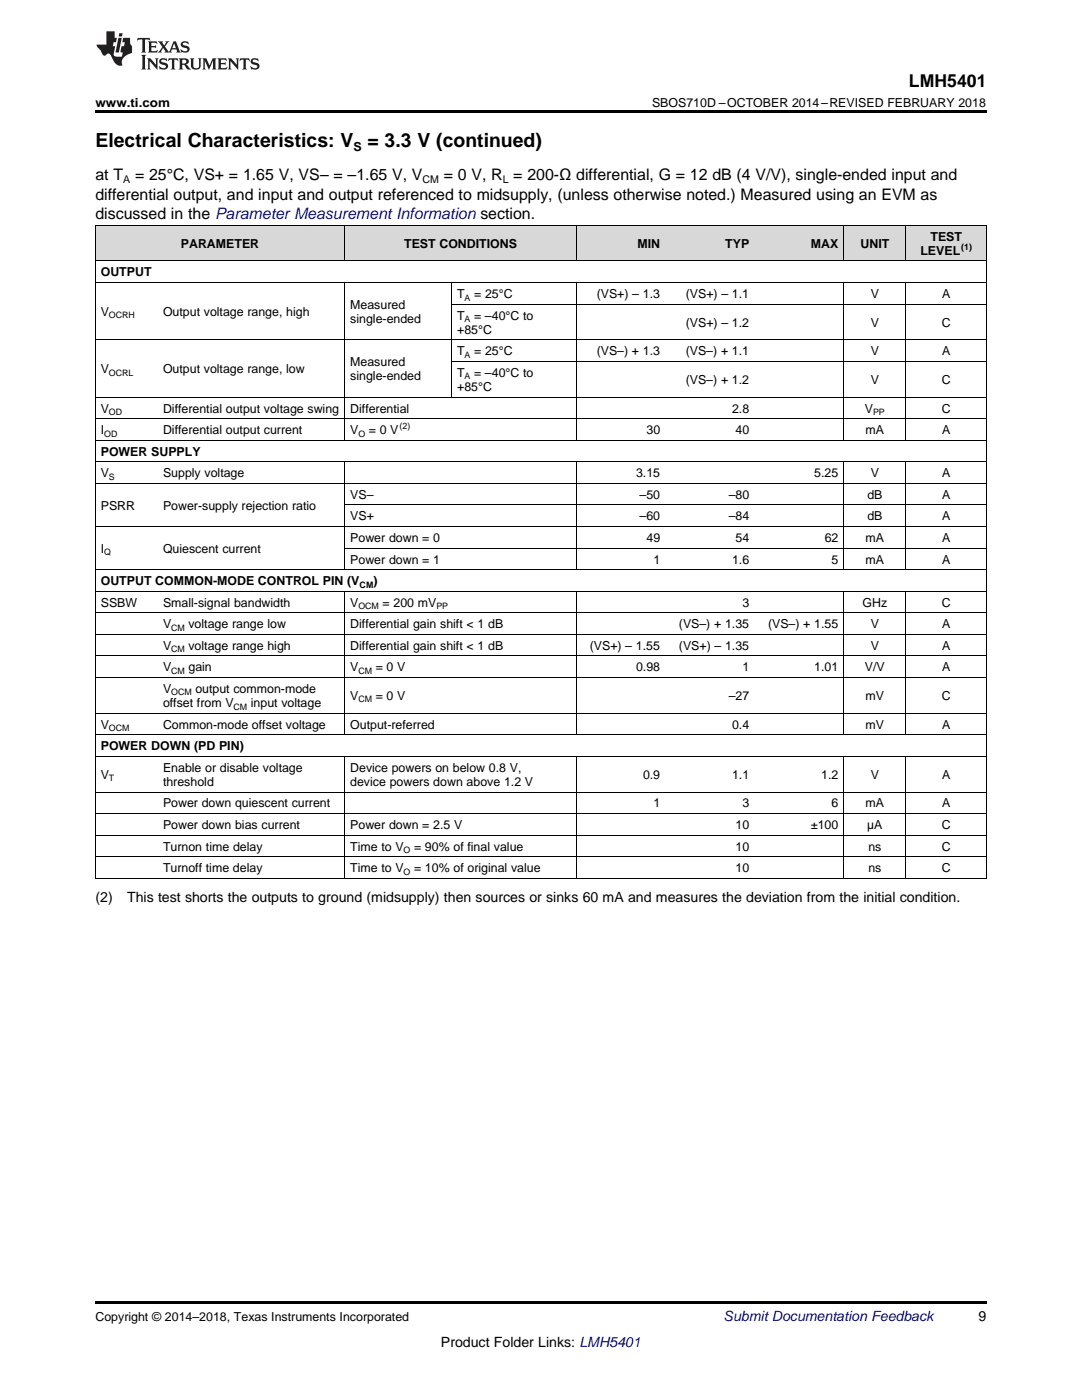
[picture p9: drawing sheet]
<svg xmlns="http://www.w3.org/2000/svg" width="216mm" height="279mm" viewBox="0 0 216 279" stroke-linecap="round" stroke-linejoin="round" font-family="sans-serif">
<defs><g id="words">
<g font-size="3.9">
<text x="19" y="29.3">Electrical Characteristics: V</text>
<text x="73.3" y="29.3">= 3.3 V (continued)</text>
</g>
<text font-size="3.5" x="181.4" y="17.3">LMH5401</text>
<g font-size="3.2">
<text x="19" y="36">at T</text>
<text x="27" y="36">= 25°C, VS+ = 1.65 V, VS– = –1.65 V, V</text>
<text x="88.6" y="36">= 0 V, R = 200-Ω differential, G = 12 dB (4 V/V), single-ended input and</text>
<text x="19" y="39.9">differential output, and input and output referenced to midsupply, (unless otherwise noted.) Measured using an EVM as</text>
<text x="19" y="43.7">discussed in the Parameter Measurement Information section.</text>
</g>
<g font-size="2.8">
<text x="19" y="179.9">(2)</text>
<text x="25.4" y="179.9">This test shorts the outputs to ground (midsupply) then sources or sinks 60 mA and measures the deviation from the initial condition.</text>
<text x="195.3" y="263.6">9</text>
<text x="88" y="268.9">Product Folder Links: LMH5401</text>
</g>
<text font-size="2.8" fill="#0000c8" x="144.4" y="263.6">Submit Documentation Feedback</text>
<g font-size="2.5">
<text x="19" y="21.4">www.ti.com</text>
<text x="130.1" y="21.4">SBOS710D –OCTOBER 2014–REVISED FEBRUARY 2018</text>
<text x="70.5" y="30.1">S</text>
<text x="36.1" y="49.5">PARAMETER</text>
<text x="80.6" y="49.5">TEST CONDITIONS</text>
<text x="127.2" y="49.5">MIN</text>
<text x="144.7" y="49.5">TYP</text>
<text x="161.8" y="49.5">MAX</text>
<text x="171.7" y="49.5">UNIT</text>
<text x="183.7" y="50.9">LEVEL</text>
<text x="185.7" y="48">TEST</text>
<text x="20.1" y="55.2">OUTPUT</text>
<text x="91.2" y="59.5">T</text>
<text x="94.6" y="59.5">= 25°C</text>
<text x="119.1" y="59.5">(VS+) – 1.3</text>
<text x="136.8" y="59.5">(VS+) – 1.1</text>
<text x="173.8" y="59.5">V</text>
<text x="188" y="59.5">A</text>
<text x="20.1" y="63">V</text>
<text x="32.5" y="63">Output voltage range, high</text>
<text x="69.9" y="61.6">Measured</text>
<text x="69.9" y="64.5">single-ended</text>
<text x="91.2" y="63.8">T</text>
<text x="94.6" y="63.8">= –40°C to</text>
<text x="136.8" y="65.2">(VS+) – 1.2</text>
<text x="173.8" y="65.2">V</text>
<text x="187.9" y="65.2">C</text>
<text x="91.2" y="66.6">+85°C</text>
<text x="91.2" y="70.9">T</text>
<text x="94.6" y="70.9">= 25°C</text>
<text x="119.1" y="70.9">(VS–) + 1.3</text>
<text x="136.8" y="70.9">(VS–) + 1.1</text>
<text x="173.8" y="70.9">V</text>
<text x="188" y="70.9">A</text>
<text x="20.1" y="74.5">V</text>
<text x="32.5" y="74.5">Output voltage range, low</text>
<text x="69.9" y="73.1">Measured</text>
<text x="69.9" y="75.9">single-ended</text>
<text x="91.2" y="75.2">T</text>
<text x="94.6" y="75.2">= –40°C to</text>
<text x="136.8" y="76.6">(VS–) + 1.2</text>
<text x="173.8" y="76.6">V</text>
<text x="187.9" y="76.6">C</text>
<text x="20.1" y="82.3">V</text>
<text x="32.5" y="82.3">Differential output voltage swing</text>
<text x="69.9" y="82.3">Differential</text>
<text x="91.2" y="78">+85°C</text>
<text x="146.1" y="82.3">2.8</text>
<text x="172.6" y="82.3">V</text>
<text x="187.9" y="82.3">C</text>
<text x="20.1" y="86.6">I</text>
<text x="32.5" y="86.6">Differential output current</text>
<text x="69.9" y="86.6">V</text>
<text x="73.6" y="86.6">= 0 V</text>
<text x="129" y="86.6">30</text>
<text x="146.8" y="86.6">40</text>
<text x="172.7" y="86.6">mA</text>
<text x="188" y="86.6">A</text>
<text x="20.1" y="90.9">POWER SUPPLY</text>
<text x="20.1" y="95.2">V</text>
<text x="32.5" y="95.2">Supply voltage</text>
<text x="126.9" y="95.2">3.15</text>
<text x="162.5" y="95.2">5.25</text>
<text x="173.8" y="95.2">V</text>
<text x="188" y="95.2">A</text>
<text x="20.1" y="101.7">PSRR</text>
<text x="32.5" y="101.7">Power-supply rejection ratio</text>
<text x="69.9" y="99.6">VS–</text>
<text x="127.6" y="99.6">–50</text>
<text x="145.4" y="99.6">–80</text>
<text x="173.1" y="99.6">dB</text>
<text x="188" y="99.6">A</text>
<text x="69.9" y="103.9">VS+</text>
<text x="127.6" y="103.9">–60</text>
<text x="145.4" y="103.9">–84</text>
<text x="173.1" y="103.9">dB</text>
<text x="188" y="103.9">A</text>
<text x="20.1" y="110.3">I</text>
<text x="32.5" y="110.3">Quiescent current</text>
<text x="69.9" y="108.2">Power down = 0</text>
<text x="69.9" y="112.5">Power down = 1</text>
<text x="129" y="108.2">49</text>
<text x="130.4" y="112.5">1</text>
<text x="146.1" y="112.5">1.6</text>
<text x="146.8" y="108.2">54</text>
<text x="164.6" y="108.2">62</text>
<text x="165.9" y="112.5">5</text>
<text x="172.7" y="108.2">mA</text>
<text x="172.7" y="112.5">mA</text>
<text x="188" y="108.2">A</text>
<text x="188" y="112.5">A</text>
<text x="20.1" y="116.8">OUTPUT COMMON-MODE CONTROL PIN (V</text>
<text x="74.5" y="116.8">)</text>
<text x="20.1" y="121.1">SSBW</text>
<text x="32.5" y="121.1">Small-signal bandwidth</text>
<text x="32.5" y="125.4">V</text>
<text x="37.6" y="125.4">voltage range low</text>
<text x="69.9" y="121.1">V</text>
<text x="69.9" y="125.4">Differential gain shift &lt; 1 dB</text>
<text x="76.3" y="121.1">= 200 mV</text>
<text x="135.5" y="125.4">(VS–) + 1.35</text>
<text x="148.2" y="121.1">3</text>
<text x="153.2" y="125.4">(VS–) + 1.55</text>
<text x="172.1" y="121.1">GHz</text>
<text x="173.8" y="125.4">V</text>
<text x="187.9" y="121.1">C</text>
<text x="188" y="125.4">A</text>
<text x="32.5" y="129.7">V</text>
<text x="37.6" y="129.7">voltage range high</text>
<text x="69.9" y="129.7">Differential gain shift &lt; 1 dB</text>
<text x="117.7" y="129.7">(VS+) – 1.55</text>
<text x="135.5" y="129.7">(VS+) – 1.35</text>
<text x="173.8" y="129.7">V</text>
<text x="188" y="129.7">A</text>
<text x="32.5" y="134">V</text>
<text x="37.6" y="134">gain</text>
<text x="69.9" y="134">V</text>
<text x="75" y="134">= 0 V</text>
<text x="126.9" y="134">0.98</text>
<text x="148.2" y="134">1</text>
<text x="162.5" y="134">1.01</text>
<text x="172.6" y="134">V/V</text>
<text x="188" y="134">A</text>
<text x="32.5" y="138.3">V</text>
<text x="32.5" y="141.1">offset from V</text>
<text x="39" y="138.3">output common-mode</text>
<text x="50.1" y="141.1">input voltage</text>
<text x="69.9" y="139.7">V</text>
<text x="75" y="139.7">= 0 V</text>
<text x="145.4" y="139.7">–27</text>
<text x="172.7" y="139.7">mV</text>
<text x="187.9" y="139.7">C</text>
<text x="20.1" y="145.4">V</text>
<text x="20.1" y="149.7">POWER DOWN (PD PIN)</text>
<text x="32.5" y="145.4">Common-mode offset voltage</text>
<text x="69.9" y="145.4">Output-referred</text>
<text x="146.1" y="145.4">0.4</text>
<text x="172.7" y="145.4">mV</text>
<text x="188" y="145.4">A</text>
<text x="20.1" y="155.4">V</text>
<text x="32.5" y="154">Enable or disable voltage</text>
<text x="69.9" y="154">Device powers on below 0.8 V,</text>
<text x="128.3" y="155.4">0.9</text>
<text x="146.1" y="155.4">1.1</text>
<text x="163.9" y="155.4">1.2</text>
<text x="173.8" y="155.4">V</text>
<text x="188" y="155.4">A</text>
<text x="32.5" y="156.8">threshold</text>
<text x="32.5" y="161.1">Power down quiescent current</text>
<text x="69.9" y="156.8">device powers down above 1.2 V</text>
<text x="130.4" y="161.1">1</text>
<text x="148.2" y="161.1">3</text>
<text x="165.9" y="161.1">6</text>
<text x="172.7" y="161.1">mA</text>
<text x="188" y="161.1">A</text>
<text x="32.5" y="165.5">Power down bias current</text>
<text x="69.9" y="165.5">Power down = 2.5 V</text>
<text x="146.8" y="165.5">10</text>
<text x="161.8" y="165.5">±100</text>
<text x="173" y="165.5">µA</text>
<text x="187.9" y="165.5">C</text>
<text x="32.5" y="169.8">Turnon time delay</text>
<text x="69.9" y="169.8">Time to V</text>
<text x="82.6" y="169.8">= 90% of final value</text>
<text x="146.8" y="169.8">10</text>
<text x="173.3" y="169.8">ns</text>
<text x="187.9" y="169.8">C</text>
<text x="32.5" y="174.1">Turnoff time delay</text>
<text x="69.9" y="174.1">Time to V</text>
<text x="82.6" y="174.1">= 10% of original value</text>
<text x="146.8" y="174.1">10</text>
<text x="173.3" y="174.1">ns</text>
<text x="187.9" y="174.1">C</text>
<text x="19" y="263.6">Copyright © 2014–2018, Texas Instruments Incorporated</text>
</g>
<g font-size="2.1">
<text x="24.6" y="36.6">A</text>
<text x="84.3" y="36.6">CM</text>
<text x="100.3" y="36.6">L</text>
</g>
<g font-size="1.8">
<text x="191.8" y="49.9">(1)</text>
<text x="92.7" y="60">A</text>
<text x="21.7" y="63.5">OCRH</text>
<text x="92.7" y="64.3">A</text>
<text x="92.7" y="71.4">A</text>
<text x="21.7" y="75">OCRL</text>
<text x="92.7" y="75.7">A</text>
<text x="21.7" y="82.8">OD</text>
<text x="174.2" y="82.8">PP</text>
<text x="20.8" y="87.1">OD</text>
<text x="71.5" y="87.1">O</text>
<text x="79.7" y="85.7">(2)</text>
<text x="21.7" y="95.7">S</text>
<text x="20.8" y="110.8">Q</text>
<text x="71.8" y="117.3">CM</text>
<text x="34.1" y="125.9">CM</text>
<text x="71.5" y="121.6">OCM</text>
<text x="87.1" y="121.6">PP</text>
<text x="34.1" y="130.2">CM</text>
<text x="34.1" y="134.5">CM</text>
<text x="71.5" y="134.5">CM</text>
<text x="34.1" y="138.8">OCM</text>
<text x="46.6" y="141.6">CM</text>
<text x="71.5" y="140.2">CM</text>
<text x="21.7" y="145.9">OCM</text>
<text x="21.7" y="155.9">T</text>
<text x="80.5" y="170.3">O</text>
<text x="80.5" y="174.6">O</text>
</g>
</g></defs>
<g fill="#d8d8d8">
<path d="M19 45h12.5v7.1h-12.5z"/>
<path d="M31.5 45h37.3v7.1h-37.3z"/>
<path d="M68.8 45h21.4v7.1h-21.4z"/>
<path d="M90.2 45h24.8v7.1h-24.8z"/>
<path d="M115 45h17.8v7.1h-17.8z"/>
<path d="M132.8 45h17.8v7.1h-17.8z"/>
<path d="M150.6 45h17.8v7.1h-17.8z"/>
<path d="M168.4 45h12.4v7.1h-12.4z"/>
<path d="M180.8 45h16v7.1h-16z"/>
</g>
<path d="M19 22h177.8v.5h-177.8zM19 259.7h177.8v.5h-177.8z" fill="#000"/>
<g fill="none" stroke="#000" stroke-width=".2">
<path d="M19 56.4h177.8M19 52.1h177.8M19 45h177.8M19.1 45v130.3M68.8 45v7.1M68.8 56.4v31.5M90.1 56.4v22.9M115 45v7.1M115 56.4v31.5M168.3 45v7.1M168.3 56.4v31.5M180.8 45v7.1"/>
<path d="M180.8 56.4v31.5M196.8 45v130.3M19 79.3h177.8M19 67.8h177.8M90.2 72.1h106.6M90.2 60.7h106.6M19 96.5h177.8M19 92.2h177.8M19 87.9h177.8M19 83.6h177.8M68.8 92.2v21.5M115 92.2v21.5"/>
<path d="M168.3 92.2v21.5M180.8 92.2v21.5M19 118h177.8M19 113.7h177.8M19 105.1h177.8M68.8 118v28.7M68.8 109.4h128M68.8 100.8h128M115 118v28.7M168.3 118v28.7M180.8 118v28.7M19 135.2h177.8"/>
<path d="M19 130.9h177.8M19 126.6h177.8M19 122.3h177.8M19 158.1h177.8M19 150.9h177.8M19 146.6h177.8M19 142.3h177.8M68.8 151v24.3M115 151v24.3M168.3 151v24.3M180.8 151v24.3M19 175.3h177.8"/>
<path d="M19 171h177.8M19 166.7h177.8M19 162.4h177.8"/>
</g>
<g fill="#231f20">
<path d="M27.5 7.6l-.1 .5 .4-.2h.6v.1v2.1l-.2 .4h1l-.3-.4v-2.1l.1-.1h.5l.5 .2-.2-.5zM29.5 8.3l.2 .3v1.5l-.2 .4h1.8l.2-.6a1.04 1.04 0 0 1-1.3 .2v-.7h.6l.3 .2v-.6l-.3 .2h-.6v-.6l.8-.1 .4 .3-.2-.5zM31.5 8.3l.9 1.1-.9 1.1h.8l-.2-.2 .5-.7 .4 .7-.2 .2h1.5l-.1-.2 .1-.4h.9l.1 .4-.2 .2h1l-.3-.3-.7-1.9h-.5l-.9 2-.8-1 .9-1h-.8l.1 .3-.3 .5-.4-.6 .2-.2zM34.7 8.6l.4 1h-.7zM36.3 8.4a.63 .63 0 0 0-.2 .7 .63 .63 0 0 0 .6 .4l.6 .2 .1 .2a.75 .75 0 0 1-.7 .4 .75 .75 0 0 1-.6-.5l.1 .7 .1-.1a1.11 1.11 0 0 0 1.5-.6 1.13 1.13 0 0 0-1.2-.8l-.1-.4a1.04 1.04 0 0 1 1.2 .2l-.2-.5-.1 .1-.5-.2zM28.2 10.9l.2 .4v2.2l-.2 .4h1l-.3-.4v-2.2l.3-.4zM29.3 11.6l.3 .4v1.5l-.3 .4h.8l-.2-.4v-1.3l1.5 1.7v-1.9l.2-.4h-.7l.2 .4v.9l-1.1-1.3zM32 11.8a.62 .62 0 0 0-.2 .7 .62 .62 0 0 0 .6 .4l.6 .1 .1 .3a.76 .76 0 0 1-.7 .3 .76 .76 0 0 1-.6-.4l.1 .7 .1-.1a1.11 1.11 0 0 0 1.5-.6 1.13 1.13 0 0 0-1.2-.8l-.1-.4a1.04 1.04 0 0 1 1.2 .2l-.2-.6-.1 .1-.5-.1zM33.7 11.6l-.2 .6a.61 .61 0 0 1 .8-.3v1.6l-.2 .4h.9l-.2-.4v-1.6a.63 .63 0 0 1 .8 .3l-.2-.6zM35.6 11.6l.3 .4v1.5l-.3 .4h1l-.2-.2v-.8l.5 .2a.76 .76 0 0 0 1.2 .7l-1-1a.58 .58 0 0 0 .6-.5 .58 .58 0 0 0-.5-.6zM36.4 11.9h.1a.45 .45 0 0 1 .5 .1 .45 .45 0 0 1 .1 .5l-.7 .2zM37.9 11.6l.2 .2a2.17 2.17 0 0 0 .3 1.9 .99 .99 0 0 0 1.6-.6v-1.1l.2-.4h-.7l.2 .2a1.92 1.92 0 0 1-.2 1.8 .6 .6 0 0 1-.9-.5v-1.1l.2-.4zM40.4 11.6l.2 .4v1.5l-.2 .4h.7l-.2-.4v-1.4l.8 1.8 .8-1.8v1.4l-.2 .4h.9l-.2-.4v-1.5l.2-.4h-.8l-.6 1.5-.6-1.5zM43.4 11.6l.2 .4v1.5l-.2 .4h1.8l.2-.6a1.04 1.04 0 0 1-1.3 .1v-.6h.5l.4 .2v-.6l-.4 .2h-.5v-.7h.8l.3 .3-.1-.6zM45.5 11.6l.2 .4v1.5l-.2 .4h.7l-.2-.4v-1.3l1.5 1.7v-1.9l.2-.4h-.7l.2 .4v.9l-1.1-1.3zM47.9 11.6l-.1 .6a.61 .61 0 0 1 .8-.3v1.6l-.3 .4h1l-.3-.4 .1-1.6a.63 .63 0 0 1 .7 .3l-.1-.6zM50.2 11.8a.62 .62 0 0 0-.2 .7 .62 .62 0 0 0 .6 .4l.6 .1 .2 .3a.76 .76 0 0 1-.8 .3 .76 .76 0 0 1-.6-.4l.1 .7 .2-.1a1.11 1.11 0 0 0 1.5-.6 1.13 1.13 0 0 0-1.3-.8l-.1-.4a1.04 1.04 0 0 1 1.2 .2l-.1-.6-.2 .1-.5-.1z"/>
<path d="M21.2 6.3v2.6h-1.9l.1 .4 .7 .9a.91 .91 0 0 0 1 .8 .56 .56 0 0 1 .5-.3 .56 .56 0 0 1 .5 .3l.4 .8a1.53 1.53 0 0 0 1.9 1.2 1.54 1.54 0 0 1 1-2.1l.9-.3v-1.4a1.52 1.52 0 0 1-.3-1.6h-1.4l-.2 .8h.5l-.2 .8h-.4l-.2 1v.2l.4 .1-.2 .8a1.93 1.93 0 0 1-1.6-.3l.3-1.8h-.5l.2-.8h.4l.2-.8h-.4v-1.3zM23.6 7.6l-.6 2.9h.7l.6-2.9zM23.8 6.6l-.1 .7h.6l.2-.7z"/>
</g>
<use href="#words"/>
</svg>
